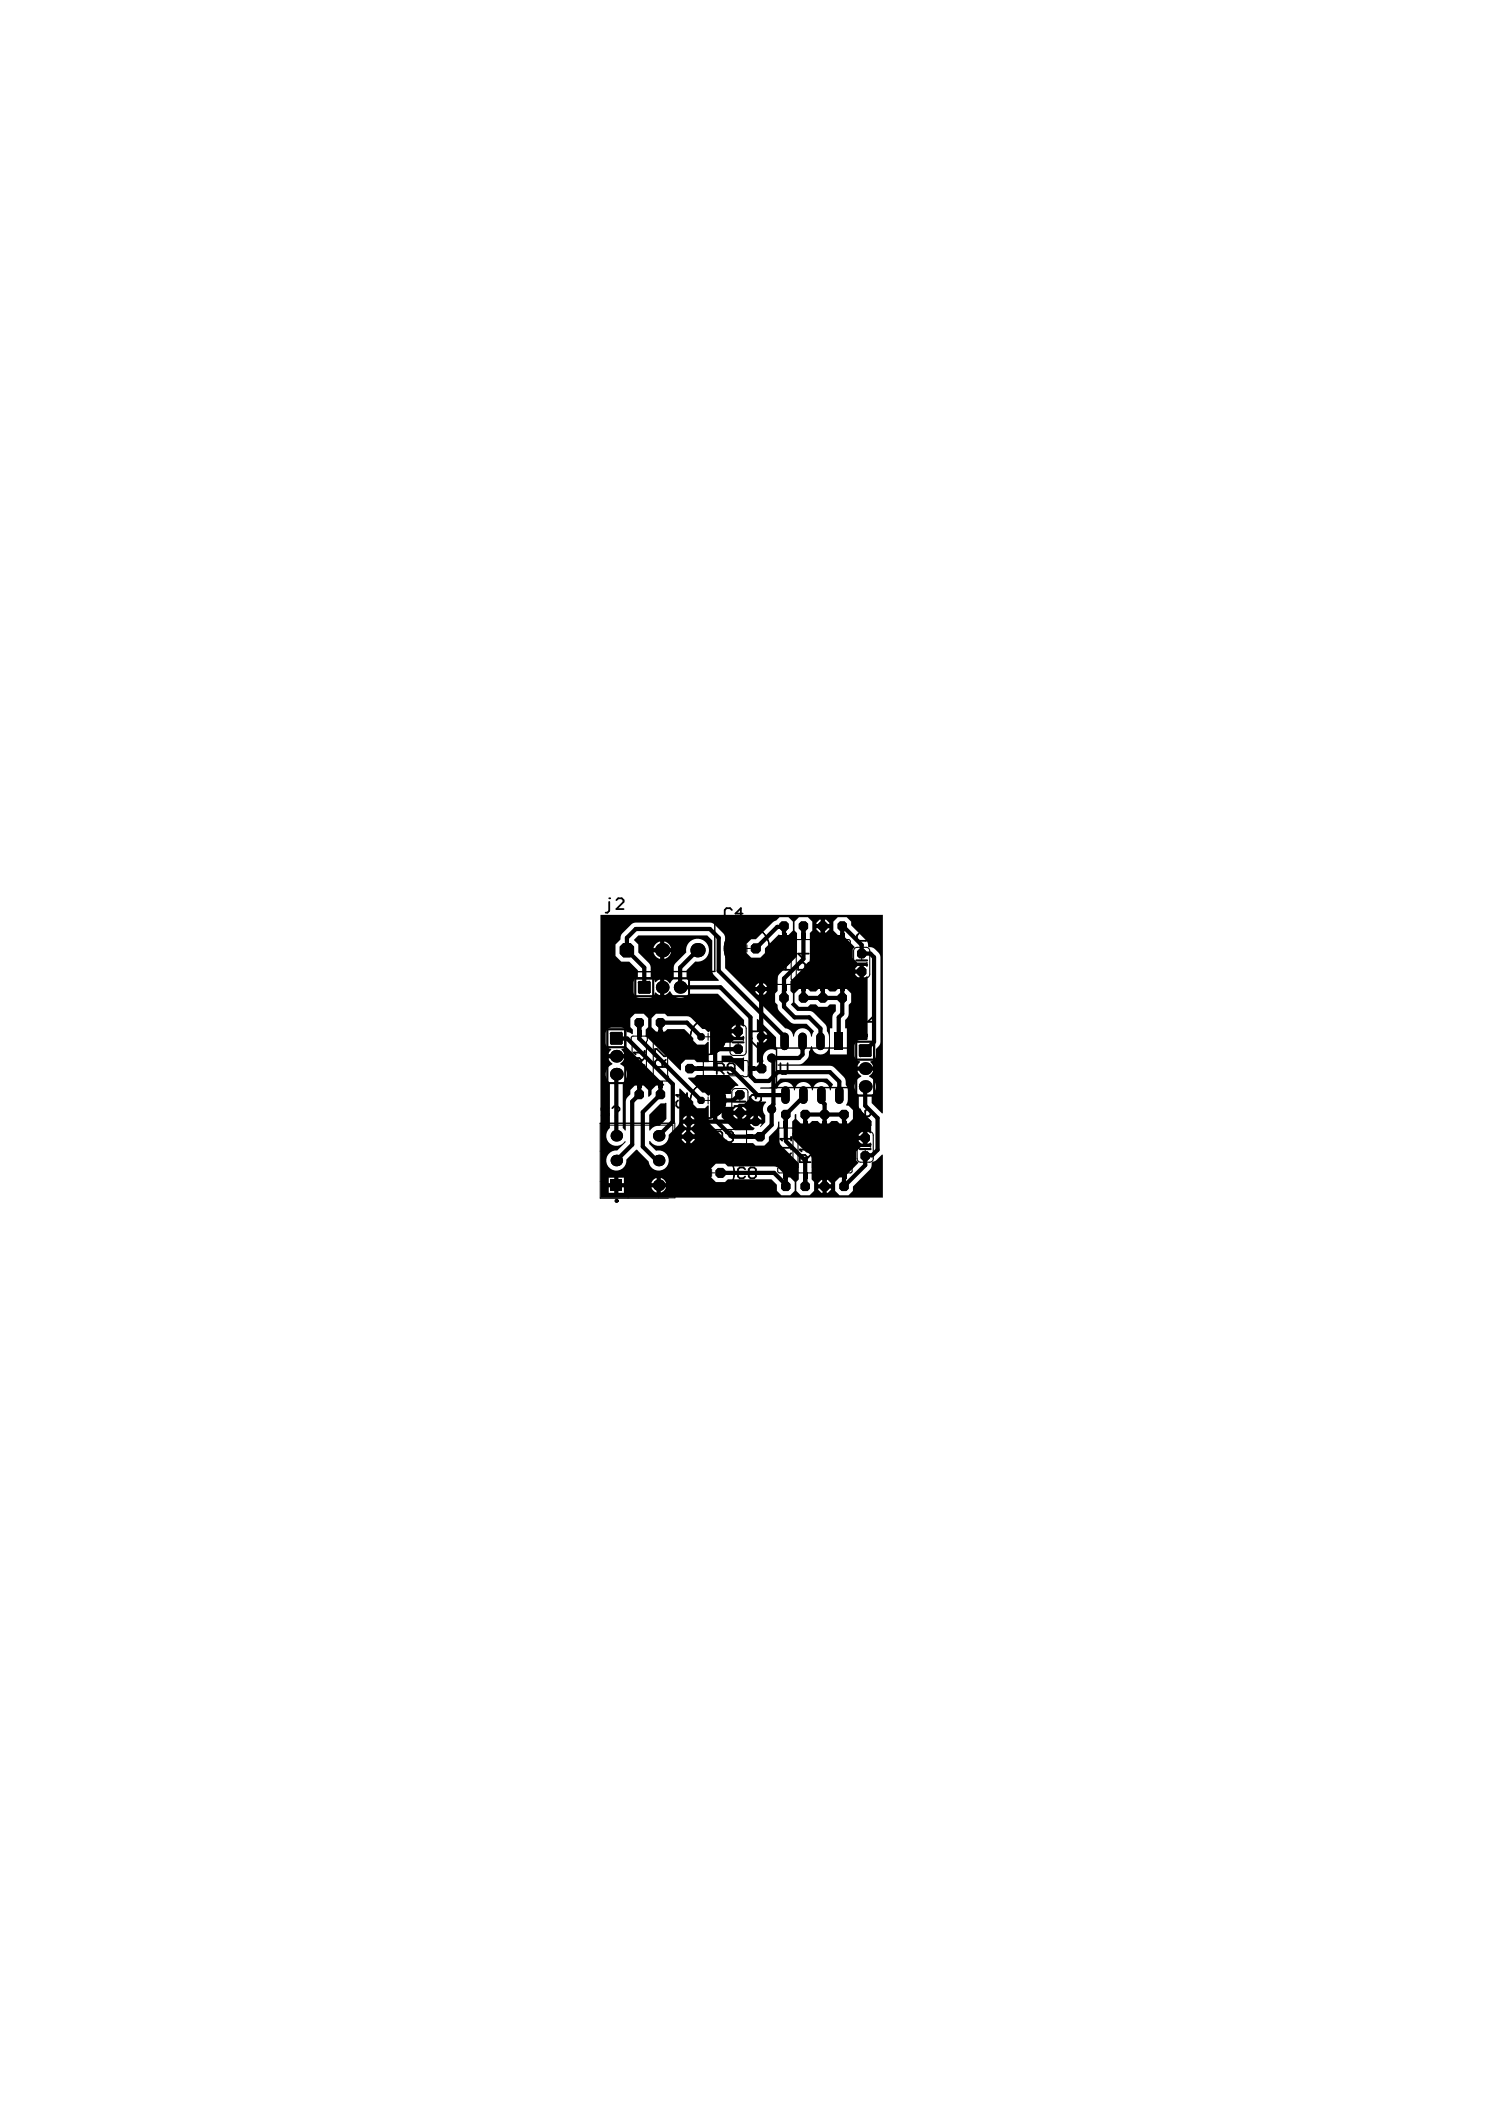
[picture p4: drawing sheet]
<svg xmlns="http://www.w3.org/2000/svg" width="210mm" height="297mm" viewBox="0 0 210 297" stroke-linecap="round" stroke-linejoin="round" font-family="sans-serif">
<g fill="none" stroke="#000" stroke-width=".14">
<path d="M104.9 133.8h1M105.4 133.3v1M84.6 158.5h10.6M84.9 158.8h10v9.9h-10zM94.3 158.5h-9.6v10.6h9.6M95.2 158.4v10.6M99.4 155.3h1M99.4 146.3h1M99.9 145.8v1M99.9 154.8v1M84.7 169h10.5M99.9 165.5h1"/>
<path d="M100.4 165v1"/>
<circle cx="105.4" cy="133.8" r="3.2"/>
<circle cx="99.9" cy="155.3" r="2.49"/>
<circle cx="99.9" cy="146.3" r="2.49"/>
<circle cx="100.4" cy="165.5" r="3.2"/>
</g>
<g fill="none" stroke="#000" stroke-width=".15">
<path d="M109.5 132.7l2-.1 .2 .1v.1v.4l-.1 .1v4.9l.1 .1v.4v.1l-.2 .1h-1.8l-.2-.1v-.1v-.4l.1-.1v-4.9l-.1-.1zM112.3 132.7l1.9-.1 .2 .1 .1 .1v.4l-.2 .1v4.9l.2 .1v.4l-.1 .1-.2 .1h-1.8l-.1-.1-.1-.1v-.4l.1-.1v-4.9l-.1-.1zM115 132.7l2-.1 .1 .1 .1 .1v.4l-.1 .1v4.9l.1 .1v.4l-.1 .1-.1 .1h-1.8l-.2-.1-.1-.1v-.4l.2-.1v-4.9l-.2-.1zM117.7 132.7l2-.1 .2 .1 .1 .1v.4l-.2 .1v4.9l.2 .1v.4l-.1 .1-.2 .1h-1.8l-.2-.1v-.1v-.4l.1-.1v-4.9l-.1-.1zM120.7 133.7h1.5l.4 .2 .1 3.6-.3 .4-1.5 .1-.4-.3-.1-3.5zM121.6 134.6v.9M121.6 136.2v.9M89.1 146.3l2-.1 .1 .1 .1 .2v.3l-.1 .2v4.8l.1 .1v.4l-.1 .2h-.1h-1.8h-.2l-.1-.2v-.4l.2-.1v-4.8l-.2-.2zM92.1 146.3l2-.1 .1 .1 .1 .2v.3l-.1 .2v4.8l.1 .1v.4l-.1 .2h-.1h-1.8h-.2l-.1-.2v-.4l.2-.1v-4.8l-.2-.2zM99.1 159.3h.5l.1 .1h4.8l.2-.1h.4h.1l.1 .2v1.8l-.1 .2h-.1h-.4l-.2-.1h-4.8l-.1 .1h-.4h-.1l-.1-.2zM99.3 149.7h.5l.2 .1h4.8l.1-.1h.4h.2v.2v1.8v.2h-.2h-.4l-.1-.1h-4.8l-.2 .1h-.3h-.2l-.1-.2zM103.2 144.7l1.6-.1 .4 .3 .1 3.5-.3 .5h-1.5l-.4-.2-.1-3.6z"/>
<path d="M103.5 153.7l1.5-.1 .4 .3 .1 3.5-.2 .4-1.6 .1-.4-.2-.1-3.6zM104.1 145.5v1M104.1 147.1v.9M104.4 154.5v1M104.4 156.1v.9M109.8 159.3l1.9-.1 .2 .1 .1 .1v.4l-.1 .1v4.9l.1 .1v.4l-.1 .1-.2 .1h-1.7l-.2-.1-.1-.1v-.4l.1-.1v-4.9l-.1-.1zM112.5 159.3l2-.1 .1 .1 .1 .1v.4l-.1 .1v4.9l.1 .1v.4l-.1 .1-.1 .1h-1.8l-.2-.1-.1-.1v-.4l.2-.1v-4.9l-.2-.1zM115.3 159.3l1.9-.1 .2 .1 .1 .1v.4l-.2 .1v4.9l.2 .1v.4l-.1 .1-.2 .1h-1.8l-.1-.1-.1-.1v-.4l.1-.1v-4.9l-.1-.1zM118 159.3l1.9-.1 .2 .1 .1 .1v.4l-.1 .1v4.9l.1 .1v.4l-.1 .1-.2 .1h-1.7l-.2-.1-.1-.1v-.4l.2-.1v-4.9l-.2-.1zM121.2 159.8l1.5-.1 .4 .2 .1 3.6-.3 .4-1.5 .1-.4-.3-.1-3.5zM122.1 160.6v.9M122.1 162.1v1"/>
</g>
<g fill="none" stroke="#000" stroke-width=".3">
<path d="M120.8 135.5h1.5M120.8 136.2h1.5M103.4 147.1h1.5M103.4 146.5h1.5M103.6 155.5h1.5M103.6 156.1h1.5M121.3 162.1h1.5M121.3 161.5h1.5"/>
<circle cx="87" cy="169.5" r=".15"/>
</g>
<g fill="#000">
<path d="M103.4 131.3l.6-.4 1.1-.3v6.4a3.2 3.2 0 0 1-2.8-2.3 3.2 3.2 0 0 1 1.1-3.4zM110.3 132.3h.6v.3h-.6zM110.3 138.9h.6v.3h-.6zM110.3 138.9h.6v.9h-.6zM110.3 131.7h.6v.9h-.6zM113 132.3h.6v.3h-.6zM113 138.9h.6v.3h-.6zM113 138.9h.6v.9h-.6zM113 131.7h.6v.9h-.6zM115.8 132.3h.6v.3h-.6zM115.8 138.9h.6v.3h-.6zM115.8 138.9h.6v.9h-.6z"/>
<path d="M115.8 131.7h.6v.9h-.6zM118.5 138.9h.6v.3h-.6zM118.5 132.3h.6v.3h-.6zM118.5 131.7h.6v.9h-.6zM118.5 138.9h.6v.9h-.6zM89.9 152.5h.6v.3h-.6zM89.9 146h.6v.2h-.6zM89.9 145.3h.6v.9h-.6zM89.9 152.5h.6v.9h-.6zM92.9 152.5h.6v.3h-.6zM92.9 146h.6v.2h-.6zM92.9 145.3h.6v.9h-.6z"/>
<path d="M92.9 152.5h.6v.9h-.6zM93.2 155.7h.8v2.2l-.9 1a1.37 1.37 0 0 0-1.4 .6h-.1v-2.2zM98.4 150.5h.8v.6h-.8zM99 150.5h.2v.6h-.2zM100.2 152.8a2.51 2.51 0 0 1 2.2 2.5 2.51 2.51 0 0 1-2.2 2.5zM100.2 143.8a2.51 2.51 0 0 1 2.2 2.5 2.51 2.51 0 0 1-2.2 2.5zM101.8 149h1.3l.4 .3h1.5v1.9h-.2l-1-1-.4-.3h-1.6zM97.1 152h.8l.4-.3h4.5l1.4 1.4-.1 .1h-.4l-.6 .7v.5h-1.6a1.09 1.09 0 0 0-1.5 .2h-.1l-.5-.4h-.3l-2-2zM105.5 150.5h.3v.6h-.3zM105.5 150.5h.9v.6h-.9zM110.5 158.9h.6v.3h-.6zM110.5 158.3h.6v.9h-.6z"/>
<path d="M113.3 158.9h.6v.3h-.6zM113.3 158.3h.6v.9h-.6zM116 158.9h.6v.3h-.6zM116 158.3h.6v.9h-.6zM107.3 153.4h1.2l.4-.1 1.2-1.1h6.6l.8 .8-.3 .9h-.1a1.2 1.2 0 0 0-1.2-1.2 1.2 1.2 0 0 0-1.2 1.2h-.2a1.2 1.2 0 0 0-1.2-1.2 1.2 1.2 0 0 0-1.2 1.2h-.1a1.2 1.2 0 0 0-1.1-1.2 1.2 1.2 0 0 0-1.3 .9h-2.3zM118.8 158.9h.6v.3h-.6zM118.8 158.3h.6v.9h-.6zM98.7 160.1h.3v.6h-.3zM98.1 160.1h.9v.6h-.9zM98.4 163l.7-.4 1-.3v6.4a3.2 3.2 0 0 1-2.8-2.3 3.2 3.2 0 0 1 1.1-3.4zM105.3 160.1h.3v.6h-.3zM105.3 160.1h.9v.6h-.9z"/>
<path d="M110.5 165.5h.6v.3h-.6zM110.5 165.5h.6v.9h-.6zM113.3 165.5h.6v.3h-.6zM113.3 165.5h.6v.9h-.6zM116 165.5h.6v.3h-.6zM116 165.5h.6v.9h-.6zM118.8 165.5h.6v.3h-.6zM118.8 165.5h.6v.9h-.6z"/>
<path d="M90 138.6h.2zM90.1 138.5l.1-.1v.2h-.2z"/>
<path d="M90.2 140v.2zM90 140h.2v.2z"/>
<path d="M90 138.6h.2zM90.1 138.5l.1-.1v.2h-.2z"/>
<path d="M90.2 140v.2zM90 140h.2v.2z"/>
<path d="M91.6 138.4v.2zM91.6 138.4l.2 .2h-.2z"/>
<path d="M91.6 140h.2zM91.6 140h.2l-.2 .2z"/>
<path d="M91.6 138.4v.2zM91.6 138.4l.2 .2h-.2z"/>
<path d="M91.6 140h.2zM91.6 140h.2l-.2 .2z"/>
<path d="M86 145.8h.3zM86.1 145.7l.2-.1v.2h-.3z"/>
<path d="M86.3 147.2v.2zM86 147.2h.3v.2z"/>
<path d="M86 145.8h.3zM86.1 145.7l.2-.1v.2h-.3z"/>
<path d="M86.3 147.2v.2zM86 147.2h.3v.2z"/>
<path d="M87.6 147.2h.2zM87.6 147.2h.2l-.2 .2z"/>
<path d="M87.6 145.6v.2zM87.6 145.6l.2 .2h-.2z"/>
<path d="M87.6 147.2h.2zM87.6 147.2h.2l-.2 .2z"/>
<path d="M87.6 145.6v.2zM87.6 145.6l.2 .2h-.2z"/>
<path d="M101.8 156.2l1.9-.1 .1 .1-.3 .4v.1h.6v-.6l-.1-.1 .2-.2h.8l.6-.7v-.4h.1a1.43 1.43 0 0 0 1.2 .7h1.1l.1 .2a1.22 1.22 0 0 0-.2 1.8v1l-.6 .7-.1-.2 .2-.3h-1.6l.3 .4 .3 .1v.2l-.2 .2h-2.6l-1.8-1.9zM104.7 156.1v.6h.6v-.1l-.5-.5zM104.7 157.3v.6h.1l.5-.4v-.2zM103.5 157.3v.2l.4 .4h.2v-.6zM106.9 157.4v.6h.5l-.1-.3zM106.1 157.6l-.3 .4h.5v-.6z"/>
<path d="M106.8 143.8h.1l2.6 2.6v1.2l.1 .6-.1 .1a1.24 1.24 0 0 0-1.4 0 1.24 1.24 0 0 0-.4 1.5l-.1 .1h-.8v-2.8l.1-.1 .2 .1v-1.6l-.2 .1-.1-.1zM107.7 145.5v.5h.5l-.1-.2zM107.7 146.6v.5l.4-.3 .1-.2z"/>
<path d="M121.2 147.6h.2zM121.2 147.4h.2v.2h-.2z"/>
<path d="M121.4 148.9v.3zM121.2 148.9h.2v.3z"/>
<path d="M121.2 147.6h.2zM121.2 147.4h.2v.2h-.2z"/>
<path d="M121.4 148.9v.3zM121.2 148.9h.2v.3z"/>
<path d="M122.7 148.9h.2zM122.7 148.9h.2l-.2 .3z"/>
<path d="M122.7 147.4v.2zM122.7 147.4l.2 .2h-.2z"/>
<path d="M122.7 148.9h.2zM122.7 148.9h.2l-.2 .3z"/>
<path d="M122.7 147.4v.2zM122.7 147.4l.2 .2h-.2z"/>
<path d="M84.7 129.1h39.8v28h-.1l-1.4-1.4v-1.2a1.49 1.49 0 0 0-.4-2.6v-.1l.4-.3 .2-.4h-2.3l.2 .4 .4 .3v.1a1.49 1.49 0 0 0-.4 2.6v1.5l.2 .5 1.6 1.7v1.7h-.1l-.3-.2h-.2v1.8h.2l.3-.3 .1 .1v.6l-.1 .1-.1-.1h-1.3l-.6 .6v1.2l.3 .4-2.1 2.1h-.6l-.6 .6v1.2l.6 .7h1.3l.6-.7v-.6l2.4-2.3a1.11 1.11 0 0 0 .3-1l.7-.4 .7-.8h.1v6.1h-39.8zM116.4 129.8v.6h.6v-.2l-.5-.4zM115.6 129.8l-.4 .4v.2h.6v-.6zM116.4 131v.6h.1l.5-.5v-.1zM115.2 131v.1l.4 .5h.2v-.6zM106 132.5l-.7 .7v1.3l.7 .6h1.3l.6-.6v-.7l2-2 .1 .1h1.2l.7-.6v-1.2l-.7-.7h-1.2l-.5 .5-.5 .3-2.4 2.3zM104.4 132.9v.6h.6l-.3-.4zM103.4 133.3l-.2 .2h.6v-.6zM93.7 132.9v.9h.9a1.21 1.21 0 0 0-.9-.9zM92.6 133.1l-.2 .2-.2 .5h.9v-.9zM104.4 134.1v.6l.3-.1 .3-.5zM103.2 134.1l.2 .3 .4 .3v-.6zM92.2 134.4a1.2 1.2 0 0 0 .9 .9v-.9zM93.7 134.4v.9a1.2 1.2 0 0 0 .9-.9zM118.2 129.4l-.6 .7v1.2l.6 .6h.7l1.7 1.7-.3 .3v1.3l.6 .6h1.5v.6l-.1 .1-.3-.3h-.1v1.8h.1l.3-.3 .1 .1v8.8l-.1 .2a1.57 1.57 0 0 0-1.5 .2l-.3 .6v1.3a.97 .97 0 0 0 .8 .9l-.4 .7h2.3l-.4-.6v-.1l.1-.1a.83 .83 0 0 0 .7-.8v-.9a1.3 1.3 0 0 0 .6-1v-11.9a1.73 1.73 0 0 0-1.7-1.4v-.1a1.04 1.04 0 0 0-.3-.9l-2.1-2.1v-.5l-.7-.7zM121.1 136.2l-.5 .4v.2h.7v-.6zM120.6 137.4v.2l.5 .4h.2v-.6zM107.7 138.7v.6h.5l-.1-.3zM106.7 139l-.2 .3h.6v-.6zM112.7 139.6l-.6 .6v1.2l.6 .7h1.3l.3-.4h.8l.3 .4h1.3l.4-.4h.7l.1 1a1.11 1.11 0 0 0-.5 .9v1.5h-.3v3.7h2.4v-3.7h-.3v-1.2a1.11 1.11 0 0 0 .5-.8v-1.3l.4-.4v-1.2l-.7-.6h-1.2l-.4 .3h-.7l-.4-.3h-1.3l-.3 .3h-.8l-.3-.3zM107.7 139.9v.5l.4-.3 .1-.2zM106.5 139.9l.2 .2 .4 .3v-.5zM103.7 144.6l-.5 .5v.1h.6v-.6zM89 130.5l-1.2 1.2-.2 .4-.1 .5-.7 .7v1.6l.8 .8h1.2l1.2 1.2v1h-.2a.83 .83 0 0 0-.4 .7v1.6a.83 .83 0 0 0 .8 .6h1.6a1.12 1.12 0 0 0 .6-.8l.7 .4v-2.2l-.6 .4h-.1v-.2a.82 .82 0 0 0-.6-.5v-1.4l-.1-.4-1.7-1.7v-1.1l-.6-.7 .7-.6h9.7l.7 .7v4.5l.2 .4 .7 .7v.1h-4.3l-.3-.3v-1.2l1.3-1.2a1.61 1.61 0 0 0 1.9-1.5 1.61 1.61 0 0 0-1.7-1.7 1.61 1.61 0 0 0-1.5 1.9l-1.6 1.7-.2 .4v1.6l-.4 .7h-.2l-.3-.4-.4-.2v2.2l.4-.2 .3-.3h.2v.1a1.49 1.49 0 0 0 2.5 .2h4.2l3.7 3.7v.9l-.2 .1-.2-.3h-.2v1.8h.2l.2-.2h.2v.6h-1.5l-.4 .3h-1.3v-.2a1.1 1.1 0 0 0-.3-1.5 1.1 1.1 0 0 0-1.5 .2h-.1l-.5-.4h-.3l-1.6-1.5-.4-.3h-3l-.3-.3h-1.3l-.6 .6v1.2l.6 .7h1.3l.3-.4h2.4l1.3 1.3v.4l.5 .5h1.1l.5-.4h.1v2.9h-1.7l-.4-.4h-1.2l-.6 .7v.8l-.2 .1-4.8-4.9v-.9l.3-.4v-1.2l-.6-.6h-1.3l-.6 .6v1.2l.4 .4v.6h-.1l-.5-.2-.3-.1-.1-.2a.83 .83 0 0 0-.7-.4h-1.5a.83 .83 0 0 0-.7 .8l.1 1.6a1.12 1.12 0 0 0 .7 .7l-.4 .6h2.3l-.4-.6 .7-.4 5.3 5.4v.1h-1.2l-.6 .6v.6l-.3 .4-.2-.1v-.9l-.6-.6h-1.3l-.6 .6v.6a1.3 1.3 0 0 0-.6 1v4.1h-.1l-.4-.3 .1-6.5a1.5 1.5 0 0 0-.4-2.5v-.1l.4-.3 .2-.5h-2.3l.2 .5 .4 .3v.1a1.49 1.49 0 0 0-.4 2.6v6.4l-.2 .2a1.42 1.42 0 0 0 .3 2 1.42 1.42 0 0 0 2-.4l.2 .2-1.2 1.1h-.3a1.42 1.42 0 0 0-1.3 1.6 1.42 1.42 0 0 0 1.6 1.3 1.42 1.42 0 0 0 1.3-1.6l1.3-1.4 .2 .1 1.6 1.6a1.42 1.42 0 0 0 1.7 1.3 1.42 1.42 0 0 0 1.1-1.7 1.42 1.42 0 0 0-1.7-1.1l-1-1v-.4h.1l.1 .1a1.42 1.42 0 0 0 1.6 .5 1.42 1.42 0 0 0 .9-1.5l1.2-1.2 .3-.4v-4.9h.1l1.9 1.9v.3l.5 .6h1.1l.5-.4h.1v2l.1 .5 2.7 2.7 .5 .1h2.9l.4 .4h1.2l.7-.7v-.6l1-1a1.21 1.21 0 0 0 .3-1.1h.1v2.7l.2 .5 2.6 2.6v2.3l-.4 .4v1.2l.7 .7h1.2l.6-.7v-1.2l-.3-.4v-2.9a.89 .89 0 0 0-.8-.9l-2-2v-2.3l.4-.4v-.6l.1-.1h.1v.7l.7 .6h1.2l.4-.3h.7l.4 .3h1.3l.3-.3h.8l.3 .3h1.3l.6-.6v-1.3l-.6-.6h-.3l-.1-.1 .3-.4a3.9 3.9 0 0 0-.2-2.2l-.1-.2-.1-.9-1.5-1.5-.4-.3h-7.6v-.1l3-.1 .7-.3a1.5 1.5 0 0 0 .7-1.5l.3-.8h.1a1.2 1.2 0 0 0 1.3 1.2 1.2 1.2 0 0 0 1.1-1.2 2.29 2.29 0 0 0-.3-2.1 1.15 1.15 0 0 0-.2-1l-1.8-1.7-.4-.1h-1.7l-.9-1 .3-.3v-1.2l-.4-.4v-1.4l2.5-2.4 .2-.7v-3.6l.4-.4v-1.2l-.6-.7h-1.3l-.6 .7v1.2l.3 .4v3.3l-2.6 2.6-.1 .5v1.7l-.4 .4v1.2l.4 .4v.5l.3 .4 1.6 1.6 .5 .2h1.7l1 1-.3 .8h-.1v-.3a1.2 1.2 0 0 0-1.3-.9 1.2 1.2 0 0 0-1.1 1.2h-.1l-.1-.3a1.19 1.19 0 0 0-1-.9l-8.5-8.5v-4.5l-.3-.4-1.4-1.4-.5-.1h-10.4zM103.2 145.8v.2l.5 .4h.1v-.6zM97.4 157.4v.6h.6l-.1-.3zM96.4 157.7l-.1 .3h.6v-.6zM97.4 158.6v.5l.3-.1 .3-.4zM96.3 158.6l.3 .4 .3 .1v-.5zM97.4 159.5v.6h.6v-.2l-.5-.4zM96.6 159.5l-.4 .4v.2h.6v-.6zM121.6 159.7l-.5 .4v.2h.7v-.6zM97.4 160.7v.6h.1l.5-.4v-.2zM96.2 160.7v.2l.4 .4h.2v-.6zM121.1 160.9v.1l.5 .5h.2v-.6zM99.4 164.6v.6h.6l-.1-.3zM98.6 164.7l-.4 .5h.6v-.6zM99.4 165.8v.6l.3-.1 .3-.5zM98.2 165.8l.4 .5 .2 .1v-.6zM93.2 166.2v.8h.7a1 1 0 0 0-.7-.8zM92.3 166.4l-.4 .6h.7v-.8zM87.2 166.2v.8h.8v-.8zM85.9 166.2v.8h.7v-.8zM116.6 166.5v.6h.6v-.1l-.4-.5zM115.9 166.5l-.5 .5v.1h.6v-.6zM93.2 167.6v.7a1 1 0 0 0 .7-.7zM91.9 167.6a1 1 0 0 0 .7 .7v-.7zM87.2 167.6v.7h.8v-.7zM85.9 167.6v.7h.7v-.7zM116.6 167.7v.6h.2l.4-.4v-.2zM115.4 167.7v.2l.5 .4h.1v-.6zM101 164.2l-.7 .7v1.3l.7 .6h1.3l.4-.4h6.1l.8 .8v.8l.6 .7h1.3l.6-.7v-1.2l-.6-.6h-.4l-1.3-1.3-.4-.3h-6.7l-.4-.4z"/>
<circle cx="93.4" cy="134.1" r="1.01"/>
<circle cx="93.4" cy="139.3" r=".9"/>
<circle cx="95.9" cy="139.3" r=".9"/>
<circle cx="98.4" cy="134.1" r="1.01"/>
<circle cx="104.1" cy="133.8" r=".7"/>
<circle cx="107.4" cy="139.6" r=".63"/>
<circle cx="113.3" cy="130.7" r=".3"/>
<circle cx="86.9" cy="151.6" r=".9"/>
<circle cx="86.9" cy="149" r=".9"/>
<circle cx="97.1" cy="158.3" r=".63"/>
<circle cx="100.9" cy="146.3" r=".5"/>
<circle cx="100.9" cy="155.3" r=".5"/>
<circle cx="106.6" cy="158.3" r=".63"/>
<circle cx="107.4" cy="146.3" r=".63"/>
<circle cx="108.9" cy="149.3" r=".63"/>
<circle cx="108.9" cy="156.5" r=".63"/>
<circle cx="122.1" cy="153.3" r=".9"/>
<circle cx="122.1" cy="150.8" r=".9"/>
<circle cx="86.9" cy="163.8" r=".81"/>
<circle cx="86.9" cy="160.3" r=".81"/>
<circle cx="92.9" cy="167.3" r=".81"/>
<circle cx="92.9" cy="160.3" r=".81"/>
<circle cx="92.9" cy="163.8" r=".81"/>
<circle cx="99.1" cy="165.5" r=".7"/>
</g>
<g fill="none" stroke="#000" stroke-width=".25">
<path d="M85.9 126.8h.1M85.9 127.3v1.2l-.2 .3h-.3M86.4 138.6h.5M86.7 138.6v1.2l-.3 .3h-.2l-.3-.3M87 127l.2-.2h.5l.3 .2v.3l-1 1h1M87.7 138.6h.1M87.7 138.6v1.5M87.7 138.6l-.3 .2M89.6 138.1h7.6v2.5h-7.6zM92.1 138.1v2.5M103.2 128.4l-.2-.2h-.5l-.3 .2v1l.3 .3h.5l.2-.3M104.8 128.9h-1.1l.8-.7v1.5"/>
<path d="M109.8 134.3v1h.8l-.3-.5v-.2l.3-.3h.5l.3 .3v.5l-.3 .2M110.8 136.8v-.7l-.2-.3h-.5l-.3 .3v.7h1.6M111.4 135.8l-.6 .5M113.3 134.3v1l-.7-.7h1.5M113.6 136.8v-.7l-.3-.3h-.5l-.2 .3v.7h1.5M114.1 135.8l-.5 .5M115.3 134.3l.3 .5 .5 .5M116.3 136.8v-.7l-.2-.3h-.5l-.3 .3v.7h1.5M116.3 134.3h.3l.2 .3v.5l-.2 .2h-.5v-.7zM116.8 135.8l-.5 .5M119.1 136.8v-.7l-.3-.3h-.5l-.2 .3v.7h1.5M119.6 134.3v1l-1-1h-.3l-.2 .3v.5l.2 .2"/>
<path d="M119.6 135.8l-.5 .5M121.1 131.7l-.2 .3v.5l.2 .3h1.1l.2-.3v-.5l-.2-.3M122.4 130.2v1l-1-1h-.3l-.2 .3v.5l.2 .2M85.7 145.2h2.5v7.6h-2.5zM85.7 147.8h2.5M85.9 156.4l-.3-.3h-.5l-.2 .3v.2l.2 .3h.5l.3 .2v.3l-.3 .2h-.5l-.2-.2M86.3 141.7h.5M86.4 156.4l.2-.3h.5l.3 .3v.2l-.5 .5M86.6 141.7v1.3l-.3 .2h-.2l-.3-.2M86.9 157.4v.2M87.3 141.9l.3-.2h.5l.2 .2v.3M87.4 140.1h.6"/>
<path d="M87.8 142.4h.3M88.1 142.4l.2 .3v.3l-.2 .2h-.5l-.3-.2M88.3 142.2h.1M88.3 142.2l-.2 .2M89.4 148.5h.1M89.4 148.5l.3 .3M89.4 148.5h1.5M90.4 150.3v-.8l-.2-.2h-.5l-.3 .2v.8h1.5M90.9 149.3l-.5 .5M90.9 148.3v.5M92.4 149v-1h.3l1 1h.2M93.4 150.6v-.8l-.2-.3h-.5l-.3 .3v.8h1.5"/>
<path d="M93.9 149.5l-.5 .6M95.4 154.5h.1M95.4 154.5h1.5M95.4 154.5l.2 .3M95.6 155.3l-.2 .2v.5l.2 .3h1.1l.2-.3v-.5l-.2-.2M96.9 154.3v.5M98.4 141.5l-.2-.2h-.5l-.3 .2v1l.3 .3h.5l.2-.3M99.9 141.3h-1v.7l.5-.2h.3l.2 .2v.5l-.2 .3h-.5l-.3-.3M101.1 151h.8l.2-.2v-.5l-.2-.3h-.8v1.6M101.6 151l.5 .6M102.4 159.9l.3-.3h.5l.2 .3v.2M103.6 150.8h-.7l-.3-.3v-.2l.3-.3h.5l.2 .3v1l-.2 .3h-.5l-.3-.3"/>
<path d="M105.9 147.1h.2l1 1h.3v-1M106.1 146.5l-.2-.2v-.5l.2-.3h1l.3 .3v.5l-.3 .2M106.1 156l-.2 .3v.5l.2 .2h1l.3-.2v-.5l-.3-.3M106.4 154.5h.1M106.4 154.5l.2 .2M106.4 154.5h-.3l-.2 .2v.6l.2 .2M106.6 154.7l.3-.2h.2l.3 .2v.6l-.3 .2M106.6 154.7v.3M110.1 150v1.3l.2 .3h.5l.3-.3v-1.3M120.8 147h2.5v7.6h-2.5zM120.8 149.5h2.5M121.3 156.5l.2 .5 .6 .5"/>
<path d="M121.4 143.4h.5M121.5 158l-.2 .3v.5l.2 .2h1.1l.2-.2v-.5l-.2-.3M121.7 143.4v1.3l-.3 .3h-.2l-.3-.3M122.3 156.5h.3l.2 .3v.5l-.2 .2h-.5v-.7zM123.4 144.2h-1l.8-.8v1.6M100.9 160.6h.7l.3-.2v-.5l-.3-.3h-.7v1.6M101.4 160.6l.5 .6M102.9 160.4h.3M103.2 160.4l.2 .2v.3l-.2 .3h-.5l-.3-.3M103.4 160.1h.1M103.4 160.1l-.2 .3M105.1 165l-.2-.3h-.5l-.3 .3v1l.3 .3h.5l.2-.3"/>
<path d="M105.9 165.5l-.3-.2v-.3l.3-.3h.5l.2 .3v.3l-.2 .2M105.9 165.5l-.3 .3v.2l.3 .3h.5l.2-.3v-.2l-.2-.3M105.9 165.5h.5M110.1 162h.1M110.1 160.7h.1M110.1 162l.2 .2M110.1 162h1.5M110.1 160.7h1.5M110.1 160.7l.2 .3M111.1 163.7v-.7l-.3-.3h-.5l-.2 .3v.7h1.5M111.6 162.7l-.5 .5M111.6 160.4v.6"/>
<path d="M111.6 161.7v.5M112.8 162.2h.1M112.8 162.2h1.5M112.8 162.2l.3 .3M113.1 160.2h1l.2 .2v.6l-.2 .2h-1l-.3-.2v-.6zM113.8 164v-.8l-.2-.2h-.5l-.3 .2v.8h1.5M114.3 163l-.5 .5M114.3 162v.5M115.6 162.2h.1M115.6 162.2l.2 .3M115.6 162.2h1.5M116.6 164v-.8l-.3-.2h-.5l-.2 .2v.8h1.5"/>
<path d="M117.1 160.2v1l-1-1h-.3l-.2 .2v.6l.2 .2M117.1 163l-.5 .5M117.1 162v.5M119.1 161.3l-.3-.2h-.2l-.3 .2v.5l.3 .3h.2l.3-.3M119.1 161.3l.2-.2h.3l.2 .2v.5l-.2 .3h-.3l-.2-.3M119.1 161.3v.5M119.3 163.6v-.7l-.2-.3h-.5l-.3 .3v.7h1.5M119.8 162.6l-.5 .5"/>
</g>
<g fill="none" stroke="#000" stroke-width=".61">
<path d="M110.6 130.7v1M110.6 139.8v1M113.3 130.7v1M113.3 139.8v1M116.1 130.7v1M116.1 139.8v1M118.8 130.7v1M118.8 139.8v1M90.2 144.3v1M90.2 153.4v1M93.2 144.3v1M93.2 153.4v1"/>
<path d="M97.3 150.8h1M106.4 150.8h1M110.8 157.3v1M113.6 157.3v1M116.3 157.3v1M119.1 157.3v1M97.1 160.4h1M106.2 160.4h1M110.8 166.4v1M113.6 166.4v1M116.3 166.4v1M119.1 166.4v1"/>
</g>
<g fill="none" stroke="#000" stroke-width=".2">
<path d="M85.7 130.7h.1M85.7 130.7l-.4-.4v1.1l.3-.3M85.7 129.8v7.3M100.8 129.8v7.3h-15.1M100.8 129.7h-15.1M109.5 147.9h10.2v2.1a.63 .63 0 0 0-.7 .7 .63 .63 0 0 0 .7 .6v2.2h-10.2z"/>
<circle cx="105.4" cy="133.8" r="3.2"/>
<circle cx="99.9" cy="155.3" r="2.49"/>
<circle cx="99.9" cy="146.3" r="2.49"/>
<circle cx="100.4" cy="165.5" r="3.2"/>
</g>
<g fill="none" stroke="#000" stroke-width=".6">
<path d="M90.9 139.3v-2.8l-2.5-2.4v-1.8l1.3-1.2h10.4l1.3 1.2v4.7l9.3 9.3v.7M98.4 134.1l-2.5 2.4v2.8h5.7l4.3 4.3v8.2l.7 .7h1.9l1.2-1.2h7.4l1.3 1.3v1.9M107.4 139.6l-.1 11.1 .1 .1M110.6 130.7l-.1 .1h-.9l-3 3.1M113.3 130.7v4.6l-2.7 2.8v4l1.5 1.5h2.1l1.5 1.5v1.9M118.8 130.7l2.8 2.6v1.3h1.2l.5 .5v11.9l-1.2 1.3M86.9 151.6v8.7M86.9 146.5l1.6 .1 6.4 6.4v5.3l-2 2M90.2 144.3v2.3l8.7 8.7M90.2 154.4l-1 1v6.1l-2.3 2.3M93.2 154.4l-2.5 2.5v4.9l1.9 2h.3M93.2 144.3h3.7l2 2"/>
<path d="M97.3 150.8h5.8l3.8 3.7h3.9M100.9 148h3.2M100.9 146.3v4.5M104.4 157.8v.2l.3 .3h1.4M104.6 154.3l-.2 .2h-.2l-.8 .8h-2.5v2.7l2.4 2.4h3.8M106.6 157.5v.8h-9.5M113.2 147v1.8l-.5 .5h-3.8v.2l.2 .2v6.1l-.1 .2v.4l-.1 .1v2.2l-1.7 1.7M113.3 140.8h5.5v2.3l-.5 .5v3.4M113.3 154.5v.5l-.2 .3h-.3l-2 2v3.5M113.6 157.3h5.5M115.9 154.5v.8l.4 .5v1.5M122.1 153.3v2.7l1.7 1.8v4.5l-.8 .7h-.9v.1v1.3l-3 3"/>
<path d="M101.6 165.5h7.6l1.6 1.7M110.8 161l2.8 2.8M113.6 163.5v3.7"/>
</g>
<g fill="#000">
<path d="M87.9 133.1h1l.5 .5v1l-.5 .5h-1l-.5-.5v-1z" fill-rule="evenodd"/>
<path d="M87.9 133.1h1l.5 .5v1l-.5 .5h-1l-.5-.5v-1z" fill-rule="evenodd"/>
<path d="M90.2 138.4h1.4l.2 .2v1.4l-.2 .2h-1.4l-.2-.2v-1.4z" fill-rule="evenodd"/>
<path d="M90.2 138.4h1.4l.2 .2v1.4l-.2 .2h-1.4l-.2-.2v-1.4z" fill-rule="evenodd"/>
<path d="M106.3 133.1h.7l.3 .4v.7l-.3 .3h-.7l-.4-.3v-.7z" fill-rule="evenodd"/>
<path d="M106.3 133.1h.7l.3 .4v.7l-.3 .3h-.7l-.4-.3v-.7z" fill-rule="evenodd"/>
<path d="M110.3 130h.6l.4 .4v.6l-.4 .3h-.6l-.4-.3v-.6z" fill-rule="evenodd"/>
<path d="M110.3 130h.6l.4 .4v.6l-.4 .3h-.6l-.4-.3v-.6z" fill-rule="evenodd"/>
<path d="M113 130h.7l.3 .4v.6l-.3 .3h-.7l-.3-.3v-.6z" fill-rule="evenodd"/>
<path d="M113 130h.7l.3 .4v.6l-.3 .3h-.7l-.3-.3v-.6z" fill-rule="evenodd"/>
<path d="M115.7 130h.7l.3 .4v.6l-.3 .3h-.7l-.3-.3v-.6z" fill-rule="evenodd"/>
<path d="M115.7 130h.7l.3 .4v.6l-.3 .3h-.7l-.3-.3v-.6z" fill-rule="evenodd"/>
<path d="M118.5 130h.6l.4 .4v.6l-.4 .3h-.6l-.3-.3v-.6z" fill-rule="evenodd"/>
<path d="M118.5 130h.6l.4 .4v.6l-.4 .3h-.6l-.3-.3v-.6z" fill-rule="evenodd"/>
<path d="M121.2 133.9h.7l.3 .3v.7l-.3 .3h-.7l-.3-.3v-.7z" fill-rule="evenodd"/>
<path d="M121.2 136.4h.7l.3 .4v.6l-.3 .4h-.7l-.3-.4v-.6z" fill-rule="evenodd"/>
<path d="M121.2 133.9h.7l.3 .3v.7l-.3 .3h-.7l-.3-.3v-.7z" fill-rule="evenodd"/>
<path d="M121.2 136.4h.7l.3 .4v.6l-.3 .4h-.7l-.3-.4v-.6z" fill-rule="evenodd"/>
<path d="M86.3 145.6h1.3l.2 .2v1.4l-.2 .2h-1.3l-.3-.2v-1.4z" fill-rule="evenodd"/>
<path d="M86.3 145.6h1.3l.2 .2v1.4l-.2 .2h-1.3l-.3-.2v-1.4z" fill-rule="evenodd"/>
<path d="M89.8 153.8h.7l.3 .3v.7l-.3 .3h-.7l-.3-.3v-.7z" fill-rule="evenodd"/>
<path d="M89.8 143.7h.7l.3 .3v.6l-.3 .4h-.7l-.3-.4v-.6z" fill-rule="evenodd"/>
<path d="M89.8 153.8h.7l.3 .3v.7l-.3 .3h-.7l-.3-.3v-.7z" fill-rule="evenodd"/>
<path d="M89.8 143.7h.7l.3 .3v.6l-.3 .4h-.7l-.3-.4v-.6z" fill-rule="evenodd"/>
<path d="M92.8 153.8h.7l.3 .3v.7l-.3 .3h-.7l-.3-.3v-.7z" fill-rule="evenodd"/>
<path d="M92.8 143.7h.7l.3 .3v.6l-.3 .4h-.7l-.3-.4v-.6z" fill-rule="evenodd"/>
<path d="M92.8 153.8h.7l.3 .3v.7l-.3 .3h-.7l-.3-.3v-.7z" fill-rule="evenodd"/>
<path d="M92.8 143.7h.7l.3 .3v.6l-.3 .4h-.7l-.3-.4v-.6z" fill-rule="evenodd"/>
<path d="M97 150.1h.6l.4 .4v.6l-.4 .4h-.6l-.3-.4v-.6z" fill-rule="evenodd"/>
<path d="M97 150.1h.6l.4 .4v.6l-.4 .4h-.6l-.3-.4v-.6z" fill-rule="evenodd"/>
<path d="M98.6 145.8h.5l.3 .3v.5l-.3 .2h-.5l-.2-.2v-.5z" fill-rule="evenodd"/>
<path d="M98.6 154.8h.5l.3 .2v.5l-.3 .3h-.5l-.2-.3v-.5z" fill-rule="evenodd"/>
<path d="M98.6 145.8h.5l.3 .3v.5l-.3 .2h-.5l-.2-.2v-.5z" fill-rule="evenodd"/>
<path d="M98.6 154.8h.5l.3 .2v.5l-.3 .3h-.5l-.2-.3v-.5z" fill-rule="evenodd"/>
<path d="M104 153.8h.7l.3 .4v.6l-.3 .4h-.7l-.3-.4v-.6z" fill-rule="evenodd"/>
<path d="M104 156.4h.7l.3 .3v.7l-.3 .3h-.7l-.3-.3v-.7z" fill-rule="evenodd"/>
<path d="M104 153.8h.7l.3 .4v.6l-.3 .4h-.7l-.3-.4v-.6z" fill-rule="evenodd"/>
<path d="M104 156.4h.7l.3 .3v.7l-.3 .3h-.7l-.3-.3v-.7z" fill-rule="evenodd"/>
<path d="M103.8 144.9h.7l.3 .3v.6l-.3 .4h-.7l-.3-.4v-.6z" fill-rule="evenodd"/>
<path d="M103.8 147.4h.7l.3 .3v.7l-.3 .3h-.7l-.3-.3v-.7z" fill-rule="evenodd"/>
<path d="M103.8 144.9h.7l.3 .3v.6l-.3 .4h-.7l-.3-.4v-.6z" fill-rule="evenodd"/>
<path d="M103.8 147.4h.7l.3 .3v.7l-.3 .3h-.7l-.3-.3v-.7z" fill-rule="evenodd"/>
<path d="M107.1 150.1h.7l.3 .4v.6l-.3 .4h-.7l-.3-.4v-.6z" fill-rule="evenodd"/>
<path d="M107.1 150.1h.7l.3 .4v.6l-.3 .4h-.7l-.3-.4v-.6z" fill-rule="evenodd"/>
<path d="M110.3 140.2h.6l.4 .3v.6l-.4 .4h-.6l-.4-.4v-.6z" fill-rule="evenodd"/>
<path d="M110.3 140.2h.6l.4 .3v.6l-.4 .4h-.6l-.4-.4v-.6z" fill-rule="evenodd"/>
<path d="M110.5 156.6h.7l.3 .3v.7l-.3 .3h-.7l-.3-.3v-.7z" fill-rule="evenodd"/>
<path d="M110.5 156.6h.7l.3 .3v.7l-.3 .3h-.7l-.3-.3v-.7z" fill-rule="evenodd"/>
<path d="M113 140.2h.7l.3 .3v.6l-.3 .4h-.7l-.3-.4v-.6z" fill-rule="evenodd"/>
<path d="M113 140.2h.7l.3 .3v.6l-.3 .4h-.7l-.3-.4v-.6z" fill-rule="evenodd"/>
<path d="M113.3 156.6h.6l.3 .3v.7l-.3 .3h-.6l-.4-.3v-.7z" fill-rule="evenodd"/>
<path d="M113.3 156.6h.6l.3 .3v.7l-.3 .3h-.6l-.4-.3v-.7z" fill-rule="evenodd"/>
<path d="M115.7 140.2h.7l.3 .3v.6l-.3 .4h-.7l-.3-.4v-.6z" fill-rule="evenodd"/>
<path d="M115.7 140.2h.7l.3 .3v.6l-.3 .4h-.7l-.3-.4v-.6z" fill-rule="evenodd"/>
<path d="M116 156.6h.7l.3 .3v.7l-.3 .3h-.7l-.3-.3v-.7z" fill-rule="evenodd"/>
<path d="M116 156.6h.7l.3 .3v.7l-.3 .3h-.7l-.3-.3v-.7z" fill-rule="evenodd"/>
<path d="M118.7 156.6h.7l.3 .3v.7l-.3 .3h-.7l-.3-.3v-.7z" fill-rule="evenodd"/>
<path d="M118.7 156.6h.7l.3 .3v.7l-.3 .3h-.7l-.3-.3v-.7z" fill-rule="evenodd"/>
<path d="M117.7 145.7h1.2v2.5h-1.2z" fill-rule="evenodd"/>
<path d="M117.7 145.7h1.2v2.5h-1.2z" fill-rule="evenodd"/>
<path d="M118.5 140.2h.6l.4 .3v.6l-.4 .4h-.6l-.3-.4v-.6z" fill-rule="evenodd"/>
<path d="M118.5 140.2h.6l.4 .3v.6l-.4 .4h-.6l-.3-.4v-.6z" fill-rule="evenodd"/>
<path d="M121.7 159.9h.7l.3 .3v.7l-.3 .3h-.7l-.3-.3v-.7z" fill-rule="evenodd"/>
<path d="M121.7 159.9h.7l.3 .3v.7l-.3 .3h-.7l-.3-.3v-.7z" fill-rule="evenodd"/>
<path d="M121.4 147.4h1.3l.2 .2v1.3l-.2 .3h-1.3l-.2-.3v-1.3z" fill-rule="evenodd"/>
<path d="M121.4 147.4h1.3l.2 .2v1.3l-.2 .3h-1.3l-.2-.3v-1.3z" fill-rule="evenodd"/>
<path d="M86.1 166.4h1.7v1.7h-1.7z" fill-rule="evenodd"/>
<path d="M86.1 166.4h1.7v1.7h-1.7z" fill-rule="evenodd"/>
<path d="M96.8 159.7h.6l.3 .4v.6l-.3 .4h-.6l-.4-.4v-.6z" fill-rule="evenodd"/>
<path d="M96.8 159.7h.6l.3 .4v.6l-.3 .4h-.6l-.4-.4v-.6z" fill-rule="evenodd"/>
<path d="M101.3 164.8h.7l.3 .4v.7l-.3 .3h-.7l-.4-.3v-.7z" fill-rule="evenodd"/>
<path d="M101.3 164.8h.7l.3 .4v.7l-.3 .3h-.7l-.4-.3v-.7z" fill-rule="evenodd"/>
<path d="M106.9 159.7h.6l.4 .4v.6l-.4 .4h-.6l-.4-.4v-.6z" fill-rule="evenodd"/>
<path d="M106.9 159.7h.6l.4 .4v.6l-.4 .4h-.6l-.4-.4v-.6z" fill-rule="evenodd"/>
<path d="M110.5 166.8h.7l.3 .3v.6l-.3 .4h-.7l-.3-.4v-.6z" fill-rule="evenodd"/>
<path d="M110.5 166.8h.7l.3 .3v.6l-.3 .4h-.7l-.3-.4v-.6z" fill-rule="evenodd"/>
<path d="M113.3 166.8h.6l.3 .3v.6l-.3 .4h-.6l-.4-.4v-.6z" fill-rule="evenodd"/>
<path d="M113.3 166.8h.6l.3 .3v.6l-.3 .4h-.6l-.4-.4v-.6z" fill-rule="evenodd"/>
<path d="M116 166.8h.7l.3 .3v.6l-.3 .4h-.7l-.3-.4v-.6z" fill-rule="evenodd"/>
<path d="M116 166.8h.7l.3 .3v.6l-.3 .4h-.7l-.3-.4v-.6z" fill-rule="evenodd"/>
<path d="M118.7 166.8h.7l.3 .3v.6l-.3 .4h-.7l-.3-.4v-.6z" fill-rule="evenodd"/>
<path d="M118.7 166.8h.7l.3 .3v.6l-.3 .4h-.7l-.3-.4v-.6z" fill-rule="evenodd"/>
<path d="M121.7 162.5h.7l.3 .3v.6l-.3 .4h-.7l-.3-.4v-.6z" fill-rule="evenodd"/>
<path d="M121.7 162.5h.7l.3 .3v.6l-.3 .4h-.7l-.3-.4v-.6z" fill-rule="evenodd"/>
</g>
<path d="M110.7 146.3v1.3M110.8 153.9v1.3M113.2 146.3v1.3M113.3 153.9v1.3M115.7 146.3v1.3M115.9 153.9v1.3M118.4 153.9v1.3" fill="none" stroke="#000" stroke-width="1.2"/>
<g fill="none" stroke="#000" stroke-width=".5">
<circle cx="88.7" cy="139.3" r=".15"/>
<circle cx="86.9" cy="144.4" r=".15"/>
<circle cx="122.1" cy="146.1" r=".15"/>
</g>
</svg>
